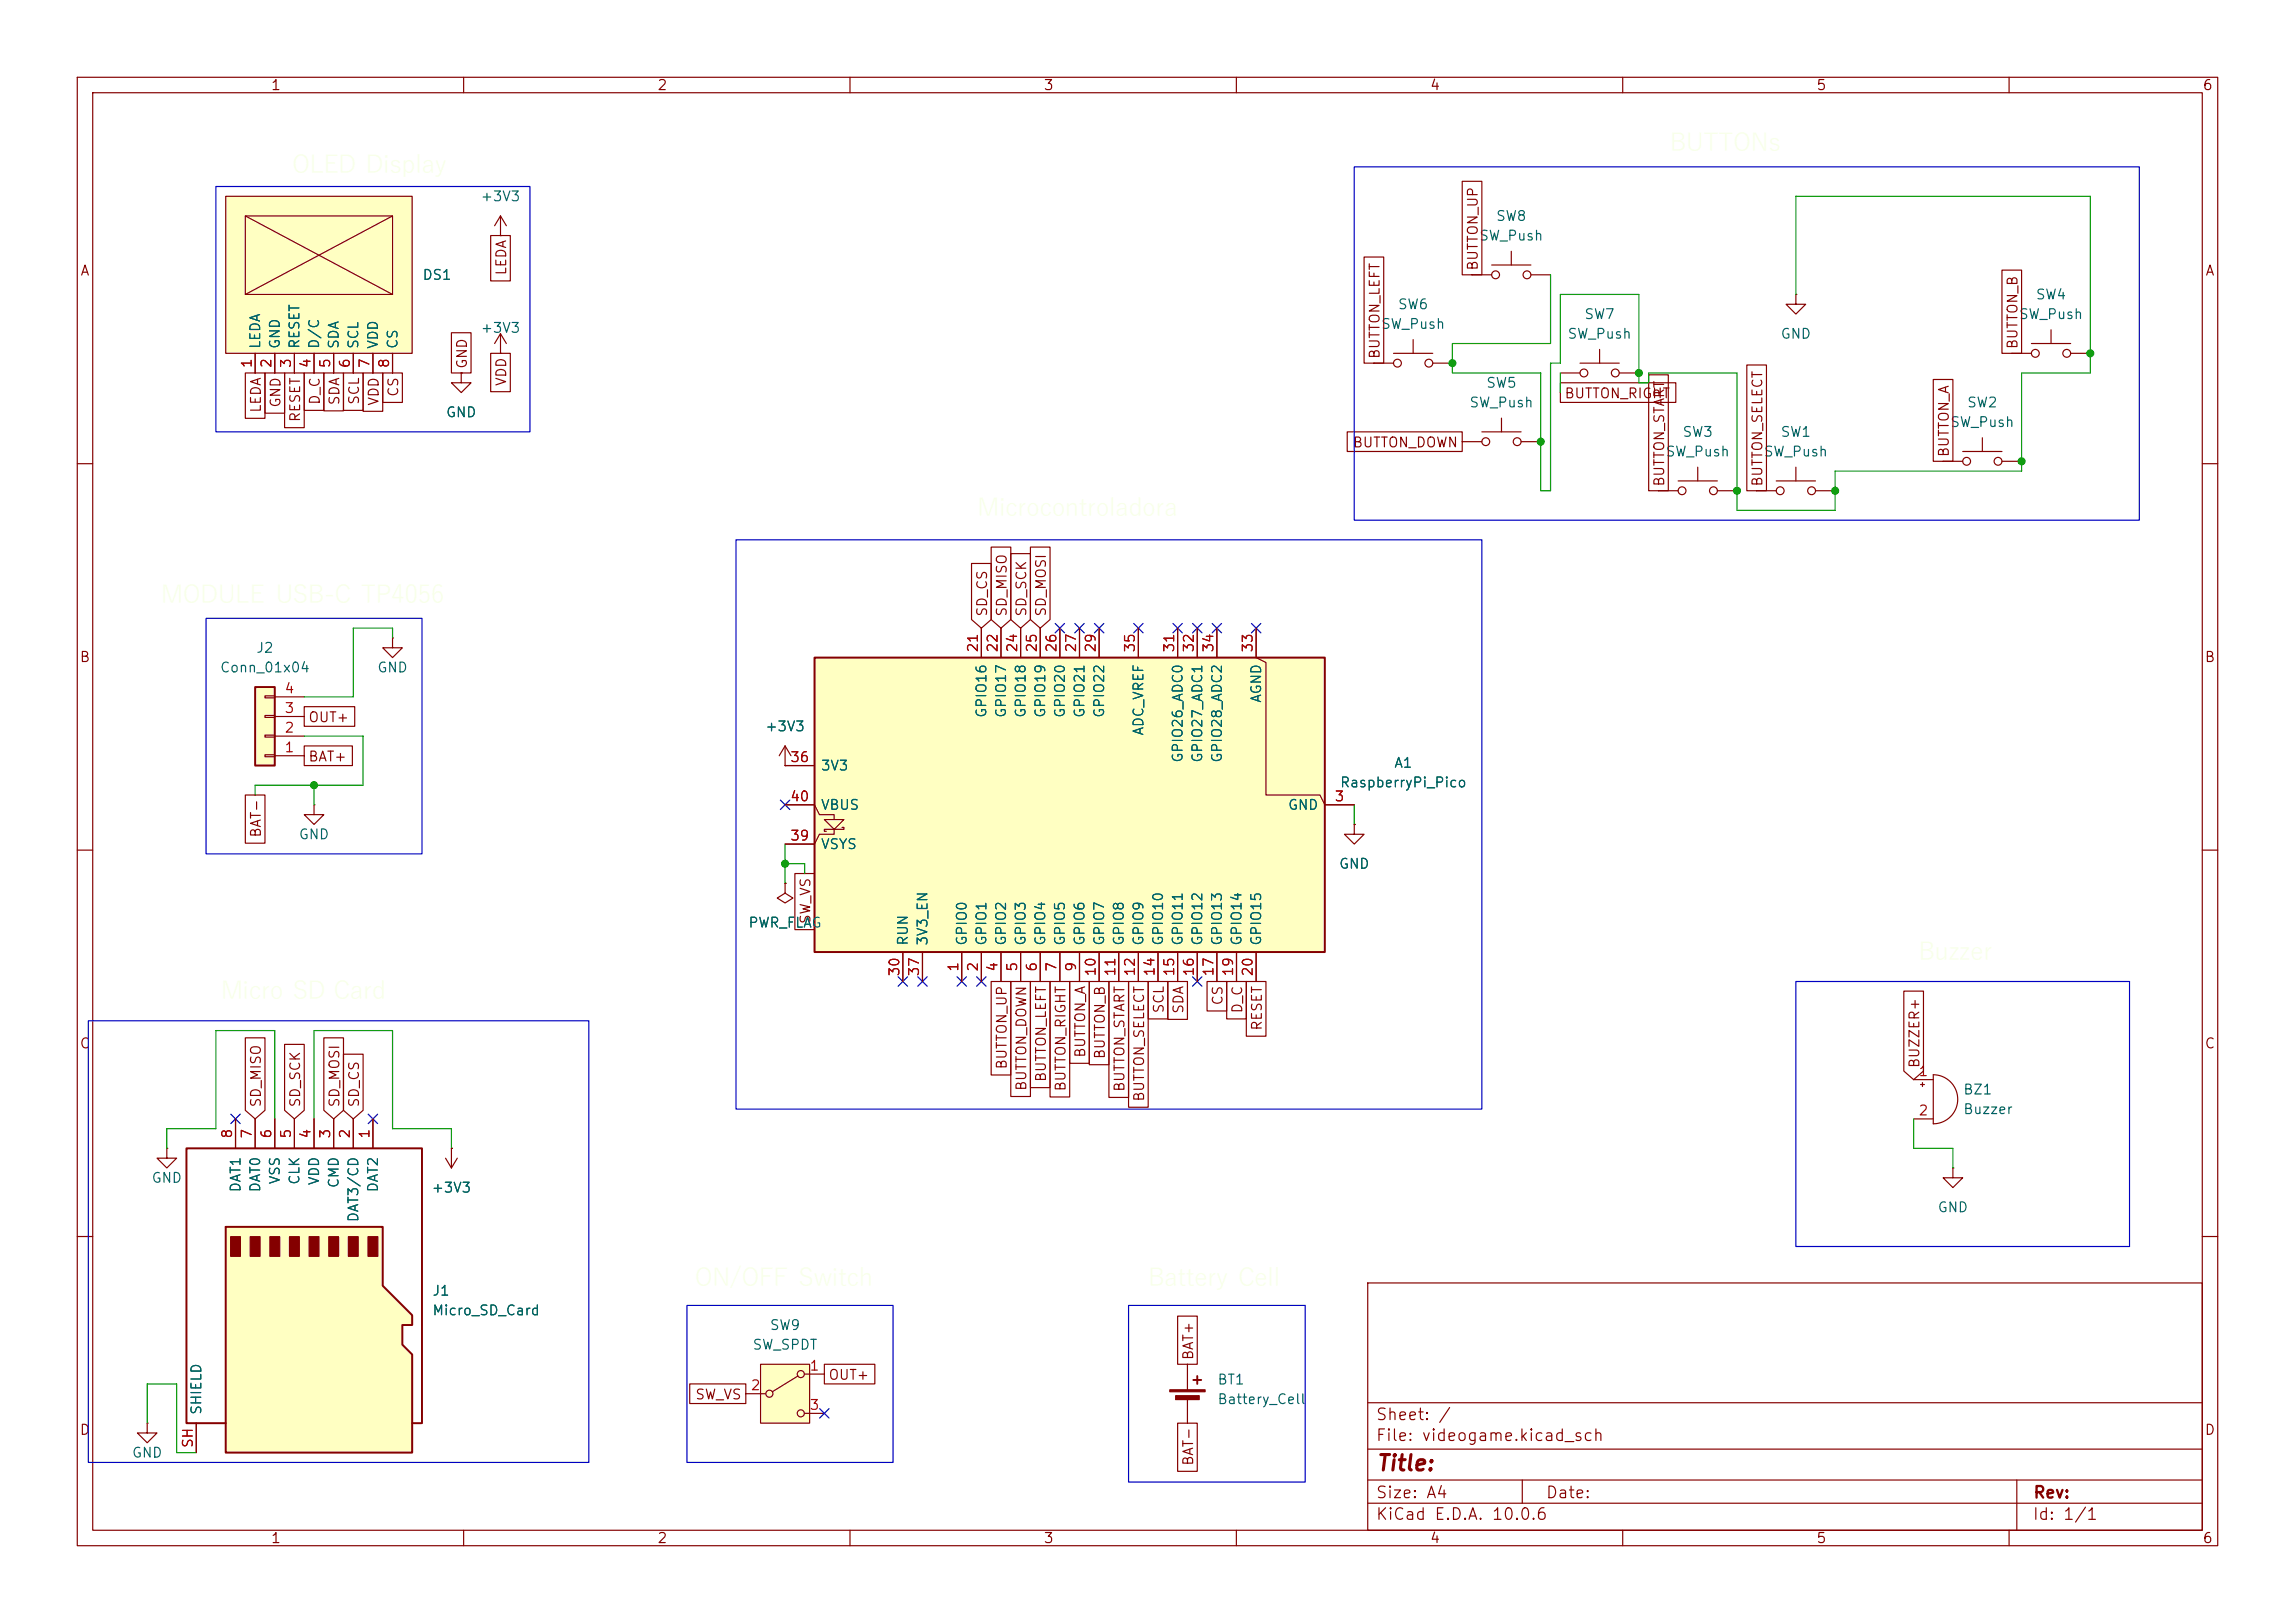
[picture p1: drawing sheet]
<svg xmlns="http://www.w3.org/2000/svg" width="297mm" height="210mm" viewBox="0 0 297 210" stroke-linecap="round" stroke-linejoin="round" font-family="sans-serif">
<defs><g id="words">
<text font-size="2" fill="#840000" x="178" y="190.8">Title:</text>
<g font-size="1.5" fill="#840000">
<text x="178" y="184.1">Sheet: /</text>
<text x="178" y="186.8">File: videogame.kicad_sch</text>
<text x="178" y="197">KiCad E.D.A. 10.0.6</text>
<text x="178" y="194.2">Size: A4</text>
<text x="200" y="194.2">Date:</text>
<text x="263" y="197">Id: 1/1</text>
<text x="263" y="194.2">Rev:</text>
</g>
<g font-size="1.3" fill="#840000">
<text x="35" y="12">1</text>
<text x="85" y="12">2</text>
<text x="135" y="12">3</text>
<text x="185" y="12">4</text>
<text x="235" y="12">5</text>
<text x="285" y="12">6</text>
<text x="10.3" y="36">A</text>
<text x="65.8" y="35.7" transform="rotate(-90 65.8 35.7)">LEDA</text>
<text x="191.6" y="35.1" transform="rotate(-90 191.6 35.1)">BUTTON_UP</text>
<text x="285.3" y="36">A</text>
<text x="60.7" y="47.8" transform="rotate(-90 60.7 47.8)">GND</text>
<text x="178.9" y="46.5" transform="rotate(-90 178.9 46.5)">BUTTON_LEFT</text>
<text x="261.4" y="45.3" transform="rotate(-90 261.4 45.3)">BUTTON_B</text>
<text x="34.1" y="53.5" transform="rotate(-90 34.1 53.5)">LEDA</text>
<text x="36.6" y="52.8" transform="rotate(-90 36.6 52.8)">GND</text>
<text x="41.7" y="52.5" transform="rotate(-90 41.7 52.5)">D_C</text>
<text x="44.2" y="52.5" transform="rotate(-90 44.2 52.5)">SDA</text>
<text x="46.8" y="52.5" transform="rotate(-90 46.8 52.5)">SCL</text>
<text x="49.3" y="52.6" transform="rotate(-90 49.3 52.6)">VDD</text>
<text x="51.9" y="51.4" transform="rotate(-90 51.9 51.4)">CS</text>
<text x="65.8" y="50.1" transform="rotate(-90 65.8 50.1)">VDD</text>
<text x="202.4" y="51.9">BUTTON_RIGHT</text>
<text x="39.2" y="54.7" transform="rotate(-90 39.2 54.7)">RESET</text>
<text x="175" y="58.2">BUTTON_DOWN</text>
<text x="252.5" y="59.2" transform="rotate(-90 252.5 59.2)">BUTTON_A</text>
<text x="215.7" y="63.1" transform="rotate(-90 215.7 63.1)">BUTTON_START</text>
<text x="228.4" y="63.1" transform="rotate(-90 228.4 63.1)">BUTTON_SELECT</text>
<text x="128.1" y="79.9" transform="rotate(-90 128.1 79.9)">SD_CS</text>
<text x="130.6" y="79.9" transform="rotate(-90 130.6 79.9)">SD_MISO</text>
<text x="133.1" y="79.9" transform="rotate(-90 133.1 79.9)">SD_SCK</text>
<text x="135.7" y="79.9" transform="rotate(-90 135.7 79.9)">SD_MOSI</text>
<text x="10.2" y="86">B</text>
<text x="285.2" y="86">B</text>
<text x="39.8" y="93.8">OUT+</text>
<text x="39.8" y="98.8">BAT+</text>
<text x="34.1" y="108.5" transform="rotate(-90 34.1 108.5)">BAT-</text>
<text x="105.2" y="119.7" transform="rotate(-90 105.2 119.7)">SW_VS</text>
<text x="150.9" y="131.2" transform="rotate(-90 150.9 131.2)">SCL</text>
<text x="153.5" y="131.3" transform="rotate(-90 153.5 131.3)">SDA</text>
<text x="158.5" y="130.2" transform="rotate(-90 158.5 130.2)">CS</text>
<text x="161.1" y="131.2" transform="rotate(-90 161.1 131.2)">D_C</text>
<text x="10.2" y="136">C</text>
<text x="140.8" y="137" transform="rotate(-90 140.8 137)">BUTTON_A</text>
<text x="143.3" y="137.1" transform="rotate(-90 143.3 137.1)">BUTTON_B</text>
<text x="163.6" y="133.4" transform="rotate(-90 163.6 133.4)">RESET</text>
<text x="285.2" y="136">C</text>
<text x="34.1" y="143.4" transform="rotate(-90 34.1 143.4)">SD_MISO</text>
<text x="39.2" y="143.4" transform="rotate(-90 39.2 143.4)">SD_SCK</text>
<text x="44.2" y="143.4" transform="rotate(-90 44.2 143.4)">SD_MOSI</text>
<text x="46.8" y="143.4" transform="rotate(-90 46.8 143.4)">SD_CS</text>
<text x="130.6" y="138.5" transform="rotate(-90 130.6 138.5)">BUTTON_UP</text>
<text x="133.1" y="141.3" transform="rotate(-90 133.1 141.3)">BUTTON_DOWN</text>
<text x="135.7" y="140.1" transform="rotate(-90 135.7 140.1)">BUTTON_LEFT</text>
<text x="138.2" y="141.3" transform="rotate(-90 138.2 141.3)">BUTTON_RIGHT</text>
<text x="145.8" y="141.4" transform="rotate(-90 145.8 141.4)">BUTTON_START</text>
<text x="148.4" y="142.6" transform="rotate(-90 148.4 142.6)">BUTTON_SELECT</text>
<text x="248.7" y="138.3" transform="rotate(-90 248.7 138.3)">BUZZER+</text>
<text x="107.1" y="178.9">OUT+</text>
<text x="154.7" y="176.1" transform="rotate(-90 154.7 176.1)">BAT+</text>
<text x="10.2" y="186">D</text>
<text x="89.9" y="181.4">SW_VS</text>
<text x="285.2" y="186">D</text>
<text x="154.7" y="189.8" transform="rotate(-90 154.7 189.8)">BAT-</text>
<text x="35" y="200">1</text>
<text x="85" y="200">2</text>
<text x="135" y="200">3</text>
<text x="185" y="200">4</text>
<text x="235" y="200">5</text>
<text x="285" y="200">6</text>
</g>
<g font-size="1.3" fill="#006464">
<text x="62.1" y="26.4">+3V3</text>
<text x="193.5" y="28.9">SW8</text>
<text x="191.3" y="31.4">SW_Push</text>
<text x="54.6" y="36.5">DS1</text>
<text x="180.8" y="40.3">SW6</text>
<text x="204.9" y="41.6">SW7</text>
<text x="261.2" y="41.6">SW_Push</text>
<text x="263.4" y="39.1">SW4</text>
<text x="34" y="45.2" transform="rotate(-90 34 45.2)">LEDA</text>
<text x="36.5" y="45.2" transform="rotate(-90 36.5 45.2)">GND</text>
<text x="39.1" y="45.2" transform="rotate(-90 39.1 45.2)">RESET</text>
<text x="41.6" y="45.2" transform="rotate(-90 41.6 45.2)">D/C</text>
<text x="44.1" y="45.2" transform="rotate(-90 44.1 45.2)">SDA</text>
<text x="46.7" y="45.2" transform="rotate(-90 46.7 45.2)">SCL</text>
<text x="49.2" y="45.2" transform="rotate(-90 49.2 45.2)">VDD</text>
<text x="51.8" y="45.2" transform="rotate(-90 51.8 45.2)">CS</text>
<text x="62.1" y="43.4">+3V3</text>
<text x="178.6" y="42.9">SW_Push</text>
<text x="202.8" y="44.1">SW_Push</text>
<text x="230.3" y="44.1">GND</text>
<text x="190.1" y="53">SW_Push</text>
<text x="192.2" y="50.5">SW5</text>
<text x="254.5" y="53">SW2</text>
<text x="57.6" y="54.3">GND</text>
<text x="215.5" y="59.4">SW_Push</text>
<text x="217.6" y="56.8">SW3</text>
<text x="228.2" y="59.4">SW_Push</text>
<text x="230.3" y="56.8">SW1</text>
<text x="252.3" y="55.6">SW_Push</text>
<text x="28.4" y="87.3">Conn_01x04</text>
<text x="33.1" y="84.8">J2</text>
<text x="48.7" y="87.3">GND</text>
<text x="98.9" y="94.9">+3V3</text>
<text x="128" y="93" transform="rotate(-90 128 93)">GPIO16</text>
<text x="130.5" y="93" transform="rotate(-90 130.5 93)">GPIO17</text>
<text x="133" y="93" transform="rotate(-90 133 93)">GPIO18</text>
<text x="135.6" y="93" transform="rotate(-90 135.6 93)">GPIO19</text>
<text x="138.1" y="93" transform="rotate(-90 138.1 93)">GPIO20</text>
<text x="140.7" y="93" transform="rotate(-90 140.7 93)">GPIO21</text>
<text x="143.2" y="93" transform="rotate(-90 143.2 93)">GPIO22</text>
<text x="148.3" y="95.3" transform="rotate(-90 148.3 95.3)">ADC_VREF</text>
<text x="163.5" y="91" transform="rotate(-90 163.5 91)">AGND</text>
<text x="106.1" y="100">3V3</text>
<text x="153.4" y="98.8" transform="rotate(-90 153.4 98.8)">GPIO26_ADC0</text>
<text x="155.9" y="98.8" transform="rotate(-90 155.9 98.8)">GPIO27_ADC1</text>
<text x="158.4" y="98.8" transform="rotate(-90 158.4 98.8)">GPIO28_ADC2</text>
<text x="180.3" y="99.7">A1</text>
<text x="106.1" y="105.1">VBUS</text>
<text x="166.6" y="105.1">GND</text>
<text x="173.3" y="102.2">RaspberryPi_Pico</text>
<text x="38.6" y="108.9">GND</text>
<text x="106.1" y="110.2">VSYS</text>
<text x="173.2" y="112.7">GND</text>
<text x="96.8" y="120.3">PWR_FLAG</text>
<text x="117.8" y="122.5" transform="rotate(-90 117.8 122.5)">RUN</text>
<text x="120.3" y="122.5" transform="rotate(-90 120.3 122.5)">3V3_EN</text>
<text x="125.4" y="122.5" transform="rotate(-90 125.4 122.5)">GPIO0</text>
<text x="128" y="122.5" transform="rotate(-90 128 122.5)">GPIO1</text>
<text x="130.5" y="122.5" transform="rotate(-90 130.5 122.5)">GPIO2</text>
<text x="133" y="122.5" transform="rotate(-90 133 122.5)">GPIO3</text>
<text x="135.6" y="122.5" transform="rotate(-90 135.6 122.5)">GPIO4</text>
<text x="138.1" y="122.5" transform="rotate(-90 138.1 122.5)">GPIO5</text>
<text x="140.7" y="122.5" transform="rotate(-90 140.7 122.5)">GPIO6</text>
<text x="143.2" y="122.5" transform="rotate(-90 143.2 122.5)">GPIO7</text>
<text x="145.7" y="122.5" transform="rotate(-90 145.7 122.5)">GPIO8</text>
<text x="148.3" y="122.5" transform="rotate(-90 148.3 122.5)">GPIO9</text>
<text x="150.8" y="122.5" transform="rotate(-90 150.8 122.5)">GPIO10</text>
<text x="153.4" y="122.5" transform="rotate(-90 153.4 122.5)">GPIO11</text>
<text x="155.9" y="122.5" transform="rotate(-90 155.9 122.5)">GPIO12</text>
<text x="158.4" y="122.5" transform="rotate(-90 158.4 122.5)">GPIO13</text>
<text x="161" y="122.5" transform="rotate(-90 161 122.5)">GPIO14</text>
<text x="163.5" y="122.5" transform="rotate(-90 163.5 122.5)">GPIO15</text>
<text x="254" y="141.9">BZ1</text>
<text x="254" y="144.5">Buzzer</text>
<text x="19.5" y="153.4">GND</text>
<text x="31.4" y="154.4" transform="rotate(-90 31.4 154.4)">DAT1</text>
<text x="34" y="154.4" transform="rotate(-90 34 154.4)">DAT0</text>
<text x="36.5" y="153.3" transform="rotate(-90 36.5 153.3)">VSS</text>
<text x="39.1" y="153.4" transform="rotate(-90 39.1 153.4)">CLK</text>
<text x="41.6" y="153.5" transform="rotate(-90 41.6 153.5)">VDD</text>
<text x="44.1" y="153.8" transform="rotate(-90 44.1 153.8)">CMD</text>
<text x="49.2" y="154.4" transform="rotate(-90 49.2 154.4)">DAT2</text>
<text x="55.8" y="154.6">+3V3</text>
<text x="46.7" y="158.2" transform="rotate(-90 46.7 158.2)">DAT3/CD</text>
<text x="250.7" y="157.2">GND</text>
<text x="55.9" y="168">J1</text>
<text x="55.9" y="170.5">Micro_SD_Card</text>
<text x="99.5" y="172.4">SW9</text>
<text x="97.3" y="175">SW_SPDT</text>
<text x="157.5" y="179.5">BT1</text>
<text x="26.4" y="183.2" transform="rotate(-90 26.4 183.2)">SHIELD</text>
<text x="157.5" y="182">Battery_Cell</text>
<text x="17" y="188.9">GND</text>
</g>
<g font-size="1.3" fill="#a90000">
<text x="32.9" y="47.7" transform="rotate(-90 32.9 47.7)">1</text>
<text x="35.4" y="47.7" transform="rotate(-90 35.4 47.7)">2</text>
<text x="38" y="47.7" transform="rotate(-90 38 47.7)">3</text>
<text x="40.5" y="47.7" transform="rotate(-90 40.5 47.7)">4</text>
<text x="43" y="47.7" transform="rotate(-90 43 47.7)">5</text>
<text x="45.6" y="47.7" transform="rotate(-90 45.6 47.7)">6</text>
<text x="48.1" y="47.7" transform="rotate(-90 48.1 47.7)">7</text>
<text x="50.7" y="47.7" transform="rotate(-90 50.7 47.7)">8</text>
<text x="126.9" y="84.5" transform="rotate(-90 126.9 84.5)">21</text>
<text x="129.4" y="84.5" transform="rotate(-90 129.4 84.5)">22</text>
<text x="131.9" y="84.5" transform="rotate(-90 131.9 84.5)">24</text>
<text x="134.5" y="84.5" transform="rotate(-90 134.5 84.5)">25</text>
<text x="137" y="84.5" transform="rotate(-90 137 84.5)">26</text>
<text x="139.6" y="84.5" transform="rotate(-90 139.6 84.5)">27</text>
<text x="142.1" y="84.5" transform="rotate(-90 142.1 84.5)">29</text>
<text x="147.2" y="84.5" transform="rotate(-90 147.2 84.5)">35</text>
<text x="152.3" y="84.5" transform="rotate(-90 152.3 84.5)">31</text>
<text x="154.8" y="84.5" transform="rotate(-90 154.8 84.5)">32</text>
<text x="157.3" y="84.5" transform="rotate(-90 157.3 84.5)">34</text>
<text x="162.4" y="84.5" transform="rotate(-90 162.4 84.5)">33</text>
<text x="36.7" y="95.1">2</text>
<text x="36.7" y="92.6">3</text>
<text x="36.7" y="90">4</text>
<text x="36.7" y="97.7">1</text>
<text x="102.2" y="98.9">36</text>
<text x="102.2" y="104">40</text>
<text x="172.6" y="104">3</text>
<text x="102.2" y="109.1">39</text>
<text x="124.3" y="125.8" transform="rotate(-90 124.3 125.8)">1</text>
<text x="126.9" y="125.8" transform="rotate(-90 126.9 125.8)">2</text>
<text x="129.4" y="125.8" transform="rotate(-90 129.4 125.8)">4</text>
<text x="131.9" y="125.8" transform="rotate(-90 131.9 125.8)">5</text>
<text x="134.5" y="125.8" transform="rotate(-90 134.5 125.8)">6</text>
<text x="137" y="125.8" transform="rotate(-90 137 125.8)">7</text>
<text x="139.6" y="125.8" transform="rotate(-90 139.6 125.8)">9</text>
<text x="116.7" y="126.4" transform="rotate(-90 116.7 126.4)">30</text>
<text x="119.2" y="126.4" transform="rotate(-90 119.2 126.4)">37</text>
<text x="142.1" y="126.4" transform="rotate(-90 142.1 126.4)">10</text>
<text x="144.6" y="126.4" transform="rotate(-90 144.6 126.4)">11</text>
<text x="147.2" y="126.4" transform="rotate(-90 147.2 126.4)">12</text>
<text x="149.7" y="126.4" transform="rotate(-90 149.7 126.4)">14</text>
<text x="152.3" y="126.4" transform="rotate(-90 152.3 126.4)">15</text>
<text x="154.8" y="126.4" transform="rotate(-90 154.8 126.4)">16</text>
<text x="157.3" y="126.4" transform="rotate(-90 157.3 126.4)">17</text>
<text x="159.9" y="126.4" transform="rotate(-90 159.9 126.4)">19</text>
<text x="162.4" y="126.4" transform="rotate(-90 162.4 126.4)">20</text>
<text x="248.2" y="139.6">1</text>
<text x="30.3" y="147.4" transform="rotate(-90 30.3 147.4)">8</text>
<text x="32.9" y="147.4" transform="rotate(-90 32.9 147.4)">7</text>
<text x="35.4" y="147.4" transform="rotate(-90 35.4 147.4)">6</text>
<text x="38" y="147.4" transform="rotate(-90 38 147.4)">5</text>
<text x="40.5" y="147.4" transform="rotate(-90 40.5 147.4)">4</text>
<text x="43" y="147.4" transform="rotate(-90 43 147.4)">3</text>
<text x="45.6" y="147.4" transform="rotate(-90 45.6 147.4)">2</text>
<text x="48.1" y="147.4" transform="rotate(-90 48.1 147.4)">1</text>
<text x="248.2" y="144.6">2</text>
<text x="104.7" y="177.7">1</text>
<text x="97.1" y="180.2">2</text>
<text x="104.7" y="182.7">3</text>
<text x="25.3" y="187.5" transform="rotate(-90 25.3 187.5)">SH</text>
</g>
</g></defs>
<g fill="none" stroke="#840000" stroke-width=".15">
<path d="M10 10h277v190h-277zM12 12h273v186h-273zM60 10v2M110 10v2M160 10v2M210 10v2M260 10v2M189.2 57.2h2.6M191.8 55.9h5M194.3 54.1v1.8M196.8 57.2h2.6M10 60h2"/>
<path d="M227.3 63.5h2.6M229.9 62.2h5M232.4 60.5v1.7M234.9 63.5h2.6M285 60h2M101.6 99.1h.1M101.6 96.5l-.8 1.3M101.6 96.5l.8 1.3M101.6 96.5v2.6M10 110h2M175.3 106.7v1.3h1.2l-1.2 1.2-1.3-1.2h1.3M175.3 106.7h.1"/>
<path d="M285 110h2M10 160h2M177 166h108v32h-108zM285 160h2M19 184.2v1.2h1.3l-1.3 1.3-1.2-1.3h1.2M19 184.2h.1M60 198v2M110 198v2M160 198v2M177 194.5h108M177 191.5h108M177 187.5h108"/>
<path d="M177 181.5h108M197 191.5v3M210 198v2M260 198v2M261 191.5v6.5"/>
<circle cx="192.3" cy="57.2" r=".51"/>
<circle cx="196.3" cy="57.2" r=".51"/>
<circle cx="230.4" cy="63.5" r=".51"/>
<circle cx="234.4" cy="63.5" r=".51"/>
</g>
<path d="M29.2 158.8h20.3v7.6l3.8 3.8v1.3h-1.2v2.5l1.2 1.3v12.7h-24.1z" fill="#ffffc2"/>
<path d="M29.2 158.8h20.3v7.6l3.8 3.8v1.3h-1.2v2.5l1.2 1.3v12.7h-24.1zM29.2 184.2h-5.1v-35.6h30.5v35.6h-1.3" fill="none" stroke="#840000" stroke-width=".25"/>
<g fill="#840000" stroke="#840000" stroke-width=".15">
<path d="M47.6 160h1.3v2.6h-1.3z"/>
<path d="M45.1 160h1.3v2.6h-1.3z"/>
<path d="M42.5 160h1.3v2.6h-1.3z"/>
<path d="M40 160h1.3v2.6h-1.3z"/>
<path d="M37.5 160h1.2v2.6h-1.2z"/>
<path d="M34.9 160h1.3v2.6h-1.3z"/>
<path d="M32.4 160h1.3v2.6h-1.3z"/>
<path d="M29.8 160h1.3v2.6h-1.3z"/>
</g>
<g fill="none" stroke="#840000" stroke-width=".15">
<path d="M177.8 47h2.5M180.3 45.7h5.1M182.9 43.9v1.8M185.4 47h2.6M201.9 48.3h2.6M204.5 47h5M207 45.2v1.8M209.5 48.3h2.6M214.6 63.5h2.6M217.2 62.2h5M219.7 60.5v1.7M222.2 63.5h2.6"/>
<path d="M50.8 82.6v1.2h1.3l-1.3 1.3-1.3-1.3h1.3M50.8 82.6h.1M40.6 104.1v1.3h1.3l-1.3 1.3-1.2-1.3h1.2M40.6 104.1h.1M21.6 148.6v1.3h1.3l-1.3 1.2-1.3-1.2h1.3M21.6 148.6h.1M30.5 144.8v3.8M33 144.8v3.8M35.6 144.8v3.8M38.1 144.8v3.8M40.6 144.8v3.8M43.2 144.8v3.8"/>
<path d="M45.7 144.8v3.8M48.3 144.8v3.8M57.7 149.9l.7 1.2M58.4 148.6h.1M58.4 148.6v2.5M59.2 149.9l-.8 1.2M252.7 151.1v1.3h1.3l-1.3 1.3-1.2-1.3h1.2M252.7 151.1h.1M25.4 184.2v3.8"/>
<circle cx="180.8" cy="47" r=".51"/>
<circle cx="184.9" cy="47" r=".51"/>
<circle cx="205" cy="48.3" r=".51"/>
<circle cx="209" cy="48.3" r=".51"/>
<circle cx="217.7" cy="63.5" r=".51"/>
<circle cx="221.7" cy="63.5" r=".51"/>
</g>
<path d="M33 88.9h2.6v10.2h-2.6z" fill="#ffffc2"/>
<path d="M33 88.9h2.6v10.2h-2.6zM154.4 178.6h1M154.9 178.1v1" fill="none" stroke="#840000" stroke-width=".25"/>
<g fill="none" stroke="#840000" stroke-width=".15">
<path d="M64.8 30.5h.1M64.8 27.9l-.8 1.3M64.8 27.9l.7 1.3M64.8 27.9v2.6M232.4 38.1v1.3h1.3l-1.3 1.2-1.3-1.2h1.3M232.4 38.1h.1M251.5 59.7h2.5M254 58.4h5.1M256.5 56.6v1.8M259.1 59.7h2.5M34.3 97.7h1.3v.2h-1.3zM34.3 95.1h1.3v.3h-1.3z"/>
<path d="M34.3 92.6h1.3v.2h-1.3zM34.3 90h1.3v.3h-1.3zM35.6 97.8h3.8M35.6 95.3h3.8M35.6 92.7h3.8M35.6 90.2h3.8M247.6 139.7h2.6M250.2 139.1a3.2 3.2 0 0 1 3.2 3.1 3.2 3.2 0 0 1-3.2 3.2zM247.6 144.8h2.6M248.5 140.3h.5M248.8 140.1v.5M153.7 176.5v3.3"/>
<path d="M153.7 180.8v3.4"/>
<circle cx="254.5" cy="59.7" r=".51"/>
<circle cx="258.6" cy="59.7" r=".51"/>
</g>
<g fill="#840000" stroke="#840000" stroke-width=".15">
<path d="M151.4 179.8h4.6v.3h-4.6z"/>
<path d="M152.1 180.6h3.1v.5h-3.1z"/>
</g>
<path d="M29.2 25.4h24.1v20.3h-24.1z" fill="#ffffc2"/>
<g fill="none" stroke="#840000" stroke-width=".15">
<path d="M29.2 25.4h24.1v20.3h-24.1zM31.7 27.9h19.1v10.2h-19.1zM31.7 27.9l19.1 10.2M50.8 27.9l-19.1 10.2M33 45.7v2.6M35.6 45.7v2.6M38.1 45.7v2.6M40.6 45.7v2.6M43.2 45.7v2.6M45.7 45.7v2.6M48.3 45.7v2.6M50.8 45.7v2.6"/>
<path d="M59.7 48.3v1.2h1.3l-1.3 1.3-1.3-1.3h1.3M59.7 48.3h.1M64.8 45.7h.1M64.8 43.2l-.8 1.3M64.8 43.2l.7 1.3M64.8 43.2v2.5M260.3 45.7h2.6M262.9 44.5h5.1M265.4 42.7v1.8M268 45.7h2.5M101.6 114.3v1.3l1 .6-1 .6-1-.6 1-.6M101.6 114.3h.1"/>
<circle cx="263.4" cy="45.7" r=".51"/>
<circle cx="267.5" cy="45.7" r=".51"/>
</g>
<path d="M98.4 176.5h6.4v7.7h-6.4z" fill="#ffffc2"/>
<g fill="none" stroke="#840000" stroke-width=".15">
<path d="M98.4 176.5h6.4v7.7h-6.4zM103.3 178.1l-3.4 2M104.1 177.8h2.6M96.5 180.3h2.6M104.1 182.9h2.6"/>
<circle cx="103.6" cy="177.8" r=".46"/>
<circle cx="99.6" cy="180.3" r=".46"/>
<circle cx="103.6" cy="182.9" r=".46"/>
</g>
<path d="M105.4 85.1h66v38.1h-66z" fill="#ffffc2"/>
<path d="M105.4 85.1h66v38.1h-66z" fill="none" stroke="#840000" stroke-width=".25"/>
<g fill="none" stroke="#840000" stroke-width=".15">
<path d="M63.5 30.5h2.5v5.8h-2.5zM176.5 33.3h2.6v13.7h-2.6zM189.2 23.5h2.6v12.1h-2.6zM190.5 35.6h2.5M193 34.3h5.1M195.6 32.5v1.8M198.1 35.6h2.6M259.1 35h2.5v10.7h-2.5zM31.7 48.3h2.6v5.8h-2.6zM33 45.7v2.6M34.3 48.3h2.5v5.2h-2.5zM35.6 45.7v2.6"/>
<path d="M36.8 48.3h2.6v7h-2.6zM38.1 45.7v2.6M39.4 48.3h2.5v4.8h-2.5zM40.6 45.7v2.6M41.9 48.3h2.6v4.9h-2.6zM43.2 45.7v2.6M44.4 48.3h2.6v4.8h-2.6zM45.7 45.7v2.6M47 48.3h2.5v4.9h-2.5zM48.3 45.7v2.6M49.5 48.3h2.6v3.8h-2.6zM50.8 45.7v2.6"/>
<path d="M58.4 43.1h2.6v5.2h-2.6zM59.7 48.3h.1M63.5 45.7h2.5v5h-2.5zM174.3 55.9h14.9v2.5h-14.9zM201.9 49.5h15v2.6h-15zM213.4 48.5h2.5v15h-2.5zM226.1 47.2h2.5v16.3h-2.5zM250.2 49.1h2.5v10.6h-2.5zM125.7 72.9h2.6v7.3l-1.3 1.1-1.3-1.1zM128.3 70.8h2.5v9.4l-1.3 1.1-1.2-1.1zM130.8 71.6h2.6v8.6l-1.3 1.1-1.3-1.1zM133.3 70.8h2.6v9.4l-1.3 1.1-1.3-1.1z"/>
<path d="M39.4 91.4h6.5v2.6h-6.5zM39.4 96.5h6.2v2.6h-6.2zM101.6 99.1h.1M101.6 99.1h3.8M127 81.3v3.8M129.5 81.3v3.8M132.1 81.3v3.8M134.6 81.3v3.8M137.2 81.3v3.8M139.7 81.3v3.8M142.2 81.3v3.8M147.3 81.3v3.8"/>
<path d="M152.4 81.3v3.8M154.9 81.3v3.8M157.5 81.3v3.8M162.6 81.3v3.8l1.2 .6v17.2h7l.6 1.2h3.9M31.7 102.9h2.6v6.2h-2.6zM101.6 104.1h3.8l.6 1.3h1.9v.6M101.6 114.3h.1M102.9 113h2.5v7.3h-2.5zM106.7 106h2.5l-1.3 1.3zM107.9 107.3v.7h-1.9l-.6 1.2h-3.8M109 107.1h.2v.2h-2.5v.3h.2M175.3 106.7h.1"/>
<path d="M31.7 134.3h2.6v9.4l-1.3 1.1-1.3-1.1zM36.8 135.1h2.6v8.6l-1.3 1.1-1.3-1.1zM41.9 134.3h2.6v9.4l-1.3 1.1-1.3-1.1zM44.4 136.4h2.6v7.3l-1.3 1.1-1.3-1.1zM116.8 123.2v3.8M119.4 123.2v3.8M124.5 123.2v3.8M127 123.2v3.8M128.3 127h2.5v12.1h-2.5zM129.5 123.2v3.8M130.8 127h2.6v14.9h-2.6zM132.1 123.2v3.8"/>
<path d="M133.3 127h2.6v13.7h-2.6zM134.6 123.2v3.8M135.9 127h2.5v14.9h-2.5zM137.2 123.2v3.8M138.4 127h2.6v10.6h-2.6zM139.7 123.2v3.8M141 127h2.5v10.8h-2.5zM142.2 123.2v3.8M143.5 127h2.6v15h-2.6zM144.8 123.2v3.8M146 127h2.6v16.3h-2.6zM147.3 123.2v3.8"/>
<path d="M148.6 127h2.5v4.8h-2.5zM149.9 123.2v3.8M151.1 127h2.6v4.9h-2.6zM152.4 123.2v3.8M154.9 123.2v3.8M156.2 127h2.6v3.8h-2.6zM157.5 123.2v3.8M158.7 127h2.6v4.8h-2.6zM160 123.2v3.8M161.3 127h2.5v7.1h-2.5zM162.6 123.2v3.8M246.4 128.2h2.5v10.4l-1.3 1.1-1.2-1.1z"/>
<path d="M30.5 144.8v3.8M33 144.8v3.8M35.6 144.8v3.8M38.1 144.8v3.8M40.6 144.8v3.8M43.2 144.8v3.8M45.7 144.8v3.8M48.3 144.8v3.8M58.4 148.6h.1M89.3 179.1h7.2v2.5h-7.2zM106.7 176.5h6.5v2.6h-6.5zM152.4 170.3h2.5v6.2h-2.5z"/>
<path d="M25.4 184.2v3.8M152.4 184.2h2.5v6.2h-2.5z"/>
<circle cx="193.5" cy="35.6" r=".51"/>
<circle cx="197.6" cy="35.6" r=".51"/>
</g>
<path d="M200.7 35.6v8.9h-12.7v3.8h11.4v15.2h1.3v-16.5h1.2v-8.9h10.2v11.4h1.3v-1.2h11.4v17.7h12.7v-5h24.1v-12.7h8.9v-22.9h-38.1v12.7M201.9 48.3v2.5M39.4 95.3h7.6v6.3h-14v1.3M50.8 82.6v-1.3h-5.1v8.9h-6.3M40.6 101.6v2.5M101.6 109.2v5.1M101.6 111.8h2.5v1.2M175.3 104.1v2.6M35.6 144.8v-11.4h-7.7v12.7h-6.3v2.5M40.6 144.8v-11.4h10.2v12.7h7.6v2.5M247.6 144.8v3.8h5.1v2.5M19 184.2v-5.1h3.9v8.9h2.5" fill="none" stroke="#009600" stroke-width=".15"/>
<g fill="none" stroke="#000084" stroke-width=".15">
<path d="M136.6 80.7l1.2 1.2M137.8 80.7l-1.2 1.2M139.1 80.7l1.2 1.2M140.3 80.7l-1.2 1.2M141.6 80.7l1.2 1.2M142.8 80.7l-1.2 1.2M146.7 80.7l1.2 1.2M147.9 80.7l-1.2 1.2M151.8 80.7l1.2 1.2M153 80.7l-1.2 1.2M154.3 80.7l1.2 1.2M155.5 80.7l-1.2 1.2"/>
<path d="M156.9 80.7l1.2 1.2M158.1 80.7l-1.2 1.2M162 80.7l1.2 1.2M163.2 80.7l-1.2 1.2M101 103.5l1.2 1.2M102.2 103.5l-1.2 1.2M116.2 126.4l1.2 1.2M117.4 126.4l-1.2 1.2M118.8 126.4l1.2 1.2M120 126.4l-1.2 1.2M123.9 126.4l1.2 1.2M125.1 126.4l-1.2 1.2"/>
<path d="M126.4 126.4l1.2 1.2M127.6 126.4l-1.2 1.2M154.3 126.4l1.2 1.2M155.5 126.4l-1.2 1.2M29.9 144.2l1.2 1.2M31.1 144.2l-1.2 1.2M47.7 144.2l1.2 1.2M48.9 144.2l-1.2 1.2M106.1 182.3l1.2 1.2M107.3 182.3l-1.2 1.2"/>
</g>
<path d="M27.9 24.1h40.7v31.8h-40.7zM175.3 21.6h101.6v45.7h-101.6zM95.2 69.9h96.6v73.6h-96.6zM26.7 80h27.9v30.5h-27.9zM11.4 132.1h64.8v57.1h-64.8zM232.4 127h43.2v34.3h-43.2zM88.9 168.9h26.7v20.3h-26.7zM146 168.9h22.9v22.9h-22.9z" fill="none" stroke="#0000c2" stroke-width=".15"/>
<g fill="#009600" stroke="#009600" stroke-width=".13">
<circle cx="101.6" cy="111.8" r=".46"/>
<circle cx="40.6" cy="101.6" r=".46"/>
<circle cx="224.8" cy="63.5" r=".46"/>
<circle cx="237.5" cy="63.5" r=".46"/>
<circle cx="270.5" cy="45.7" r=".46"/>
<circle cx="261.6" cy="59.7" r=".46"/>
<circle cx="199.4" cy="57.2" r=".46"/>
<circle cx="188" cy="47" r=".46"/>
<circle cx="212.1" cy="48.3" r=".46"/>
</g>
<use href="#words"/>
</svg>
